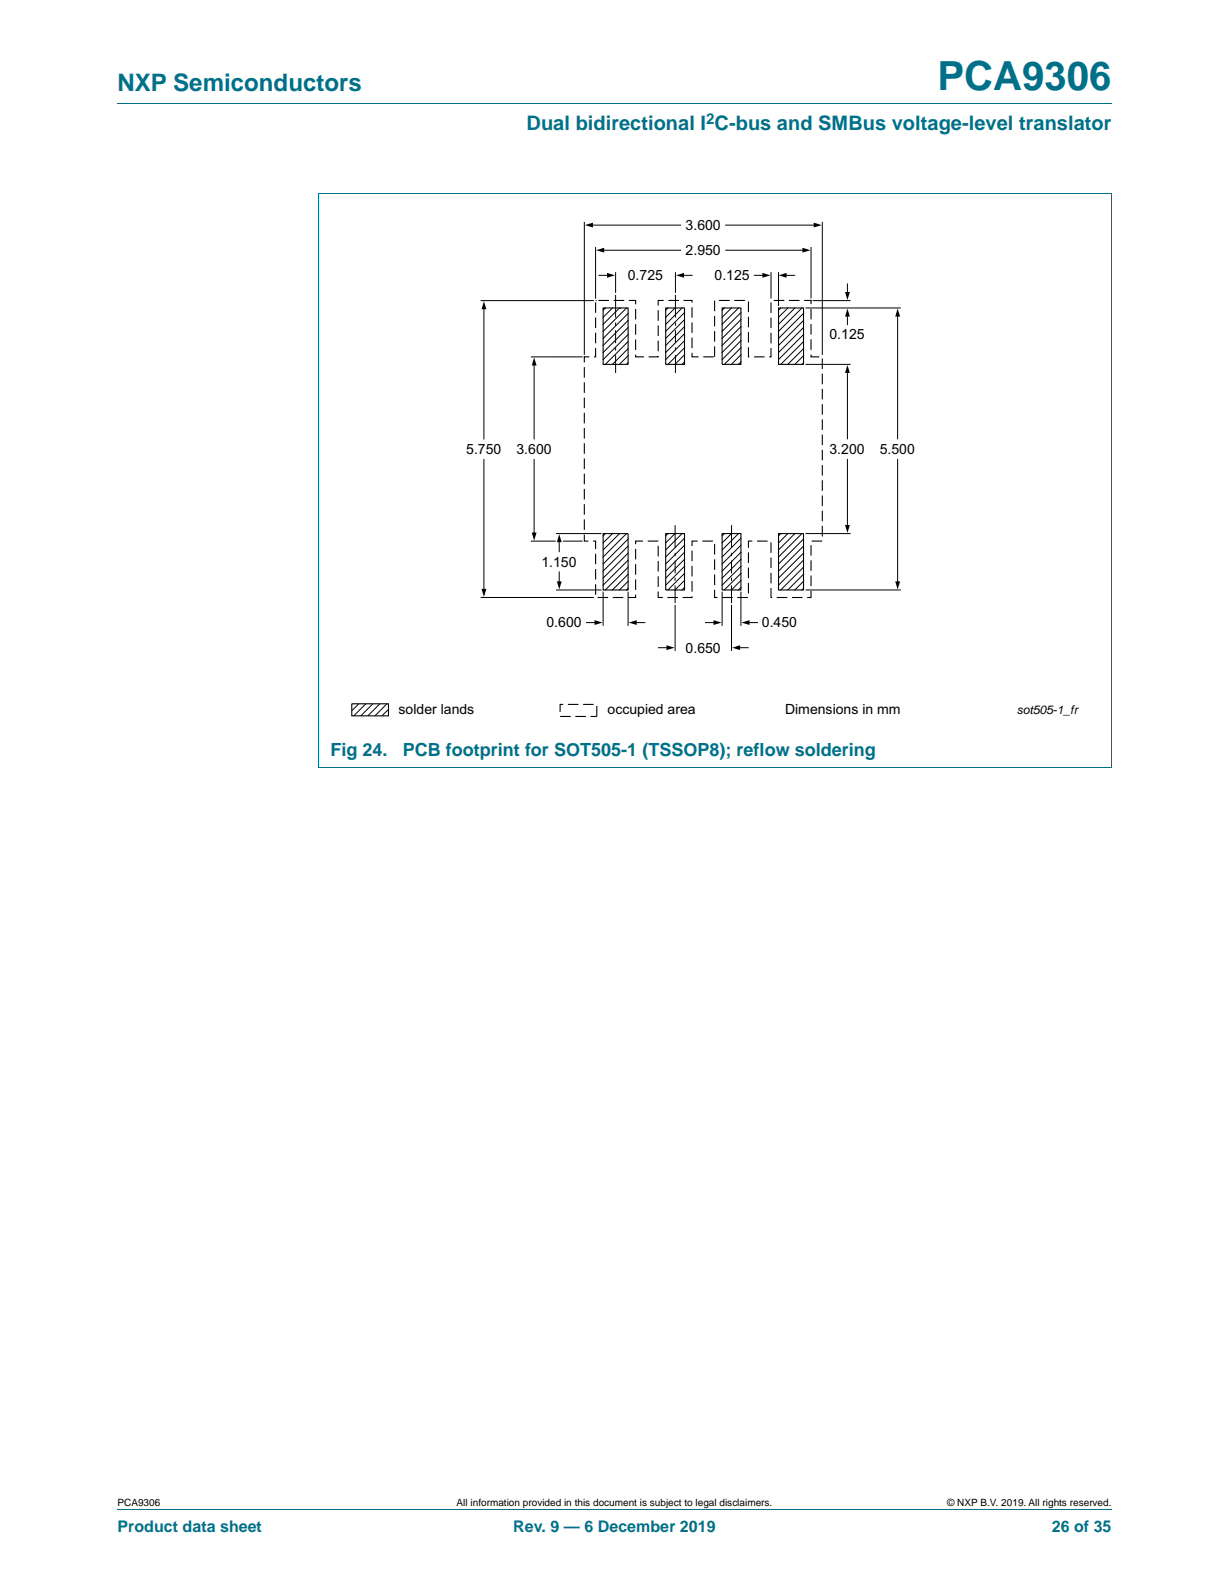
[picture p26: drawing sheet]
<svg xmlns="http://www.w3.org/2000/svg" width="216mm" height="279mm" viewBox="0 0 216 279" stroke-linecap="round" stroke-linejoin="round" font-family="sans-serif">
<defs><g id="words">
<text font-size="7" fill="#007088" x="164.7" y="15.8">PCA9306</text>
<text font-size="4.2" fill="#007088" x="20.6" y="16">NXP Semiconductors</text>
<text font-size="3.5" fill="#007088" x="92.5" y="22.8">Dual bidirectional I C-bus and SMBus voltage-level translator</text>
<g font-size="3.2" fill="#007088">
<text x="58" y="132.7">Fig 24.</text>
<text x="70.7" y="132.7">PCB footprint for SOT505-1 (TSSOP8); reflow soldering</text>
</g>
<g font-size="2.8" fill="#007088">
<text x="20.6" y="269.1">Product data sheet</text>
<text x="90.2" y="269.1">Rev. 9 — 6 December 2019</text>
<text x="184.8" y="269.1">26 of 35</text>
</g>
<text font-size="2.6" fill="#007088" x="124" y="21.7">2</text>
<g font-size="2.5">
<text x="120.4" y="40.4">3.600</text>
<text x="120.4" y="44.8">2.950</text>
<text x="110.3" y="49.2">0.725</text>
<text x="125.5" y="49.2">0.125</text>
<text x="145.7" y="59.6">0.125</text>
<text x="81.9" y="79.7">5.750</text>
<text x="90.7" y="79.7">3.600</text>
<text x="145.7" y="79.7">3.200</text>
<text x="154.5" y="79.7">5.500</text>
<text x="95.1" y="99.5">1.150</text>
<text x="96" y="110.2">0.600</text>
<text x="133.8" y="110.2">0.450</text>
<text x="120.4" y="114.6">0.650</text>
<text x="70" y="125.5">solder lands</text>
<text x="106.7" y="125.5">occupied area</text>
<text x="137.9" y="125.5">Dimensions in mm</text>
</g>
<text font-size="2.1" x="178.6" y="125.3">sot505-1_fr</text>
<g font-size="1.8">
<text x="20.6" y="264.5">PCA9306</text>
<text x="80.2" y="264.5">All information provided in this document is subject to legal disclaimers.</text>
<text x="166.4" y="264.5">© NXP B.V. 2019. All rights reserved.</text>
</g>
</g></defs>
<path d="M20.6 18.2h174.7M55.9 34h139.4M55.9 34.1v100.7M195.3 34.1v100.7M55.9 134.8h139.4M20.6 265.1h174.7" fill="none" stroke="#007088" stroke-width=".18"/>
<g fill="none" stroke="#000" stroke-width=".18">
<path d="M102.6 39v23.3M103.9 39.5h15.7M127.5 39.5h15.7M144.5 39v23.3M84.4 52.8h19.9M85 54v23.1M104.6 52.8h.1M104.6 43.4v9M105.2 48.4h1.7M105.9 43.9h13.7M106.4 54.1l-.4 .4M107.6 54.1l-1.6 1.6"/>
<path d="M108.1 47.8v3.6M108.1 51.8v4M108.1 56.7v.5M108.1 58v2.3M108.8 54.1l-2.8 2.9M108.9 54.1h.1M110.1 54.1l-4.1 4.1M110.3 55l-4.3 4.4M110.3 56.3l-4.3 4.4M110.3 57.5l-4.3 4.4M110.3 58.8l-4.3 4.3M110.3 60l-4 4"/>
<path d="M117.3 54.1l-.4 .4M118.6 54.1l-1.7 1.6M118.7 47.8v3.6M118.7 51.8v4M118.7 56.7v.5M118.7 58v2.3M119.8 54.1l-2.9 2.9M119.9 48.4h1.7M120.2 54.9l-3.3 3.3M120.2 56.1l-3.3 3.3M120.2 57.4l-3.3 3.3M120.2 58.6l-3.3 3.3"/>
<path d="M120.2 59.8l-3.3 3.3M127.3 54.1l-.4 .4M127.5 43.9h13.7M128.5 54.1l-1.6 1.6M129.7 54.1l-2.8 2.9M130.2 54.9l-3.3 3.3M130.2 56.1l-3.3 3.3M130.2 57.4l-3.3 3.3M130.2 58.6l-3.3 3.3M130.2 59.8l-3.3 3.3M132.5 48.4h1.7M135.4 47.8v4.6"/>
<path d="M136.8 47.8v5.9M137.2 54.1l-.4 .4M137.9 48.4h1.7M138.4 54.1l-1.6 1.6M139.6 54.1l-2.8 2.9M140.9 54.1l-4.1 4.1M141.2 55l-4.4 4.4M141.2 56.3l-4.4 4.4M141.2 57.5l-4.4 4.4M141.2 58.8l-4.4 4.3M141.2 60l-4 4M141.5 54.1h16.8"/>
<path d="M142.4 52.8h.1M142.5 43.4v9M142.8 52.8h6.6M148.9 49.9v1.7M148.9 55.3v1.7M157.7 55.3v21.8M93.8 63.9v13.2M102.3 62.7h-9M102.6 62.7h.1M108.1 61v.6M108.1 62.4v3.1M110.3 61.2l-2.7 2.8"/>
<path d="M110.3 62.5l-1.5 1.5M110.3 63.7l-.2 .3M118.7 61v.6M118.7 62.4v3.1M120.2 61.1l-2.9 2.9M120.2 62.3l-1.6 1.7M120.2 63.5l-.4 .5M130.2 61.1l-3 2.9M130.2 62.3l-1.7 1.7M130.2 63.5l-.5 .5M141.2 61.2l-2.8 2.8M141.2 62.5l-1.6 1.5"/>
<path d="M141.2 63.7l-.3 .3M141.5 64h7.9M148.9 65.2v11.9M85 80.7v23M93.8 80.7v13.1M97.6 95h-4.3M97.7 93.7h8M98.2 94.9v2M102.3 95h-3.4M106.4 93.7l-.4 .4M107.6 93.7l-1.6 1.6M108.8 93.7l-2.8 2.9"/>
<path d="M110.1 93.7l-4.1 4.1M110.3 94.7l-4.3 4.3M110.3 95.9l-4.3 4.4M110.3 97.1l-4.3 4.4M110.3 98.4l-4.3 4.4M110.3 99.6l-4 4M117.3 93.7l-.4 .4M118.6 93.7l-1.7 1.6M118.6 92.2v4M118.6 97.1v.5M118.6 98.4v2.3M119.8 93.7l-2.9 2.9"/>
<path d="M120.2 94.5l-3.3 3.3M120.2 95.7l-3.3 3.3M120.2 97l-3.3 3.3M120.2 98.2l-3.3 3.3M120.2 99.5l-3.3 3.3M127.3 93.7l-.4 .4M128.5 93.7l-1.6 1.6M128.5 92.2v4M128.5 97.1v.5M128.5 98.4v2.3M129.7 93.7l-2.8 2.9M130.2 94.5l-3.3 3.3"/>
<path d="M130.2 95.7l-3.3 3.3M130.2 97l-3.3 3.3M130.2 98.2l-3.3 3.3M130.2 99.5l-3.3 3.3M137.2 93.7l-.4 .4M138.4 93.7l-1.6 1.6M139.6 93.7l-2.8 2.9M140.9 93.7l-4.1 4.1M141.2 94.7l-4.4 4.3M141.2 95.9l-4.4 4.4M141.2 97.1l-4.4 4.4M141.2 98.4l-4.4 4.4"/>
<path d="M141.2 99.6l-4 4M141.5 93.7h7.9M148.9 80.7v11.8M157.7 80.7v21.7M84.4 104.9h19.9M97.7 103.6h8M98.2 100.4v2M103 109.3h1.7M106 103.9v6M110.3 103.9v6M110.3 100.8l-2.7 2.8M110.3 102.1l-1.5 1.5"/>
<path d="M110.3 103.3l-.2 .3M111.6 109.3h1.7M115.7 113.7h1.7M118.6 101.4v.6M118.6 102.8v3.1M118.6 106.2v8.1M120.2 100.7l-2.9 2.9M120.2 101.9l-1.6 1.7M120.2 103.2l-.4 .4M123.9 109.3h1.7M126.9 103.9v6M128.5 101.4v.6"/>
<path d="M128.5 102.8v3.1M128.5 106.2v8.1M129.7 113.7h1.7M130.2 103.9v6M130.2 100.7l-3 2.9M130.2 101.9l-1.7 1.7M130.2 103.2l-.5 .4M131.4 109.3h1.7M141.2 100.8l-2.8 2.8M141.2 102.1l-1.6 1.5M141.2 103.3l-.3 .3M141.5 103.6h16.8"/>
<path d="M63 123.6l-1.2 1.2M64.3 123.6l-2.2 2.1M65.5 123.6l-2.1 2.1M66.7 123.6l-2.1 2.1M68 123.6l-2.1 2.1M68.2 124.6l-1.1 1.1"/>
</g>
<g fill="#000">
<path d="M102.8 39.5l1.4-.4v.8zM142.9 39.1l1.5 .4-1.5 .4zM85 52.9l.4 1.4h-.8zM104.7 43.9l1.4-.4v.9zM106.6 47.9l1.4 .5-1.4 .4zM118.8 48.4l1.4-.5v.9zM133.9 47.9l1.4 .5-1.4 .4zM136.8 48.4l1.4-.5v.9zM141 43.5l1.4 .4-1.4 .5zM148.9 54.2l.4 1.4h-.8zM148.5 51.3h.8l-.4 1.4zM157.7 54.2l.4 1.4h-.8z"/>
<path d="M93.8 62.8l.5 1.4h-.9zM148.9 64.1l.4 1.4h-.8zM93.4 93.5h.9l-.5 1.4zM98.2 93.8l.5 1.4h-.9zM148.5 92.2h.8l-.4 1.4zM84.6 103.4h.8l-.4 1.4zM97.8 102.1h.9l-.5 1.4zM104.4 108.9l1.5 .4-1.5 .5zM110.4 109.3l1.5-.4v.9zM117.1 113.3l1.4 .4-1.4 .5zM125.3 108.9l1.5 .4-1.5 .5zM128.6 113.7l1.4-.4v.9z"/>
<path d="M130.3 109.3l1.4-.4v.9zM157.3 102.1h.8l-.4 1.4z"/>
</g>
<g fill="none" stroke="#000" stroke-width=".19">
<path d="M104.6 53.1v1.8M104.6 55.8v1.8M104.6 58.4v1.9M105.1 52.8h1.9M106 54.1h4.3v9.9h-4.3zM107.8 52.8h1.9M110.5 52.8h1.2v.6M111.7 54.3v1.8M111.7 56.9v1.9M111.7 59.6v1.9M115.6 54.5v1.8M115.6 57.2v1.8"/>
<path d="M115.6 59.8v1.9M116.6 52.8h-1v.9M116.9 54.1h3.3v9.9h-3.3zM117.4 52.8h1.9M120.1 52.8h1.5v.3M121.6 53.9v1.9M121.6 56.6v1.9M121.6 59.3v1.8M125.5 52.8v1.8M125.5 55.5v1.8M125.5 58.1v1.9M126.3 52.8h1.9"/>
<path d="M126.9 54.1h3.3v9.9h-3.3zM129 52.8h1.8M131.5 53v1.8M131.5 55.6v1.9M131.5 58.3v1.9M135.4 53.1v1.9M135.4 55.8v1.8M135.4 58.5v1.8M135.9 52.8h1.9M136.8 54.1h4.4v9.9h-4.4zM138.6 52.8h1.9M141.3 52.8h1.2v.6"/>
<path d="M142.5 54.2v1.9M142.5 56.9v1.9M142.5 59.6v1.8M102.6 64.5v1.8M102.6 67.1v1.9M102.6 69.8v1.9M102.6 72.5v1.8M102.6 75.2v1.8M102.6 77.8v1.9M103.5 62.7h-.9v1M104.6 61.1v1.6h-.3M111.7 62.3v.4h1.4"/>
<path d="M115.6 62.5v.2h-1.7M121.6 62v.7h1.1M123.5 62.7h1.9M125.5 60.8v1.9M131.5 61v1.7h.1M132.5 62.7h1.8M135.4 61.1v1.6h-.3M142.5 62.3v.4h1.4M144.5 63v1.8M144.5 65.6v1.9M144.5 68.3v1.8M144.5 71v1.8"/>
<path d="M144.5 73.6v1.9M144.5 76.3v1.9M144.5 79v1.8M102.6 93.9v1.1h.8M102.6 80.5v1.9M102.6 83.2v1.8M102.6 85.9v1.8M102.6 88.5v1.9M102.6 91.2v1.9M104.2 95h.4v1.4M104.6 97.2v1.9M104.6 99.9v1.9"/>
<path d="M106 93.7h4.3v9.9h-4.3zM111.7 96.4v1.8M111.7 99.1v1.8M113 95h-1.3v.6M113.8 95h1.8M115.6 95.9v1.8M115.6 98.5v1.9M116.9 93.7h3.3v9.9h-3.3zM121.6 96.7v1.9M121.6 99.4v1.8M122.6 95h-1v.9M123.4 95h1.8"/>
<path d="M125.5 95.5v1.9M125.5 98.2v1.9M126.9 93.7h3.3v9.9h-3.3zM131.5 97v1.9M131.5 99.7v1.8M132.2 95h-.7v1.2M133 95h1.8M135.4 95.2v1.9M135.4 97.9v1.9M136.8 93.7h4.4v9.9h-4.4zM142.5 95.7v1.9M142.5 98.4v1.9"/>
<path d="M142.6 95h1.8M144.5 81.7v1.8M144.5 84.3v1.9M144.5 87v1.9M144.5 89.7v1.8M144.5 92.4v1.8M104.6 102.6v1.8M105 104.9h1.8M107.6 104.9h1.9M111.7 104.4v.5h-1.4M111.7 101.7v1.9M115.6 103.9v1h.8"/>
<path d="M115.6 101.2v1.9M117.3 104.9h1.8M121.6 104.7v.2h-1.7M121.6 102.1v1.8M125.5 100.9v1.8M125.5 103.6v1.3h.5M126.9 104.9h1.8M129.5 104.9h1.9M131.5 102.4v1.8M135.4 103.3v1.6h.2M135.4 100.6v1.8M136.5 104.9h1.8"/>
<path d="M139.1 104.9h1.9M142.5 103.7v1.2h-.7M142.5 101.1v1.8M61.8 123.6h6.4v2.1h-6.4zM98.4 125.8h1.9M98.9 123.7h-.5v1.3M99.8 123.7h1.8M101.1 125.8h1.8M102.4 123.7h1.9M104.8 124v1.8h-1"/>
</g>
<use href="#words"/>
</svg>
